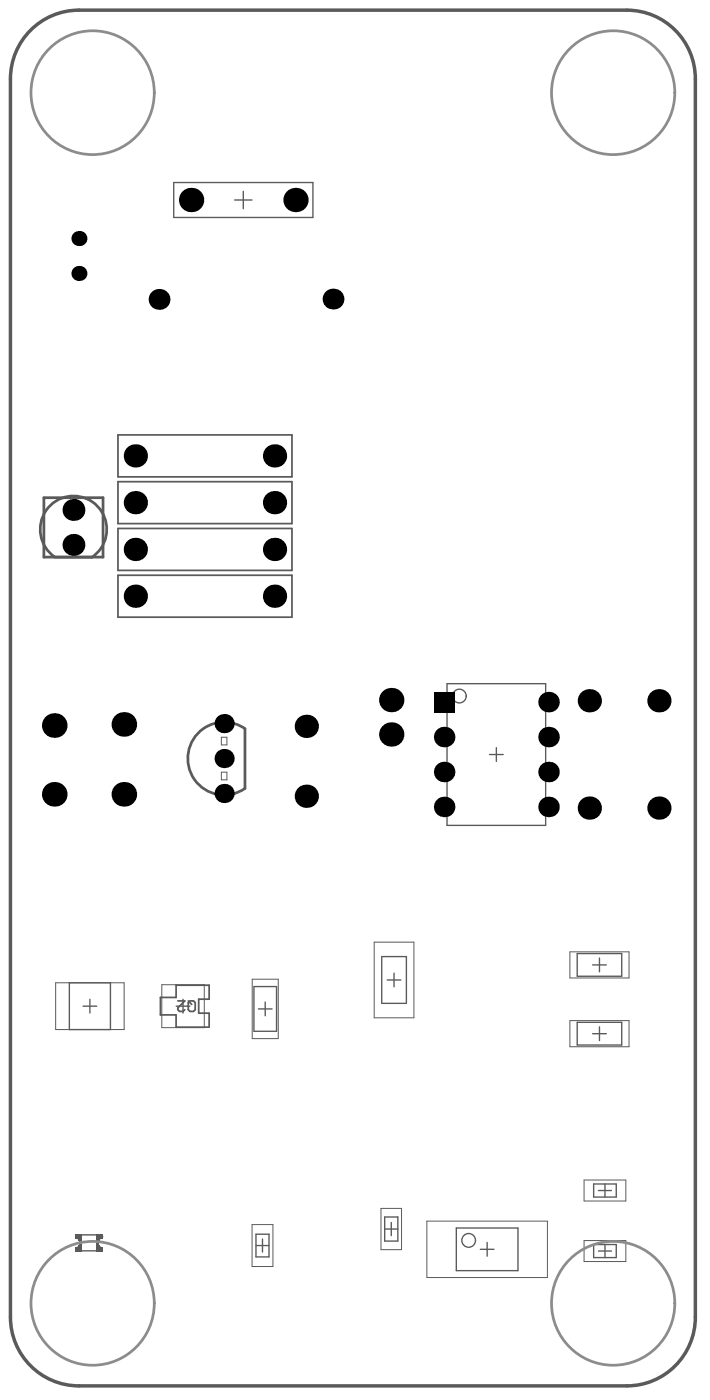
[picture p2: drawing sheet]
<svg xmlns="http://www.w3.org/2000/svg" width="171mm" height="338mm" viewBox="0 0 171 338" stroke-linecap="round" stroke-linejoin="round" font-family="sans-serif">
<path d="M19.8 298.4h4.8M19.7 302.3h3.6" fill="none" stroke="#5a5a5a" stroke-width=".34"/>
<g fill="#5a5a5a">
<path d="M19.3 299.7h.5v1.3h-.5z" fill-rule="evenodd"/>
<path d="M19 299.2h.8v.5h-.8z" fill-rule="evenodd"/>
<path d="M19 300.9h.8v.5h-.8z" fill-rule="evenodd"/>
<path d="M18.2 298.2h1.6v1.1h-1.6z" fill-rule="evenodd"/>
<path d="M18.2 301.3h1.6v1.1h-1.6z" fill-rule="evenodd"/>
<path d="M24.6 298.2h.2v1.1h-.2z" fill-rule="evenodd"/>
<path d="M23.2 298.3h1v1h-1z" fill-rule="evenodd"/>
<path d="M23.2 299.7h.6v1.3h-.6z" fill-rule="evenodd"/>
<path d="M23.2 300.9h.8v.5h-.8z" fill-rule="evenodd"/>
<path d="M23.2 299.2h.8v.5h-.8z" fill-rule="evenodd"/>
<path d="M23.2 301.3h1.6v1.1h-1.6z" fill-rule="evenodd"/>
</g>
<g fill="none" stroke="#5a5a5a" stroke-width=".34">
<path d="M18.4 299.2a1.19 1.19 0 0 1 1 1.1 1.19 1.19 0 0 1-1 1.2M24.6 299.2a1.19 1.19 0 0 0-1 1.1 1.19 1.19 0 0 0 1 1.2"/>
<circle cx="24.3" cy="298.8" r=".42"/>
</g>
<g fill="none" stroke="#5a5a5a" stroke-width=".33">
<path d="M42 44.1h33.6v8.5h-33.6zM56.7 48.3h4.2M58.8 46.2v4.2M108 165.2h23.8v34.3h-23.8zM52.5 183.3h3.3M54.1 181.6v3.4M118.2 182.3h3.3M119.9 180.7v3.3M16.7 237.5h10v11.3h-10zM61.3 238.4h5.5v10.8h-5.5zM92.2 231.2h5.9v11.3h-5.9zM93.5 236.8h3.3"/>
<path d="M95.2 235.2v3.3M139.4 230.4h10.7v5.5h-10.7zM143.1 233.2h3.3M144.8 231.5v3.3M20.1 243.1h3.3M21.7 241.5v3.3M42.5 243.1h3.4M44.2 241.5v3.3M62.4 243.8h3.3M64 242.1v3.4M139.4 247.1h10.7v5.4h-10.7zM143.1 249.8h3.3"/>
<path d="M144.8 248.1v3.4M61.8 298.2h3.2v5.5h-3.2zM63.4 299.4v3.2M92.9 297h3.2M92.9 294.1h3.2v5.8h-3.2zM94.5 295.4v3.2M110.2 296.8h14.9v10.3h-14.9zM143.4 286.1h5.4v3.2h-5.4zM144.5 287.7h3.2M146.1 286.1v3.2M61.8 301h3.2M116 301.9h3.3"/>
<path d="M117.6 300.2v3.4M143.4 300.7h5.4v3.2h-5.4zM144.5 302.3h3.2M146.1 300.7v3.2"/>
<circle cx="110.9" cy="168.2" r="1.66"/>
<circle cx="113.2" cy="299.7" r="1.66"/>
</g>
<g fill="none" stroke="#5a5a5a" stroke-width=".24">
<path d="M53.5 178.2h1.3v1.8h-1.3zM53.5 173.9h1.3v1.9h-1.3zM53.5 190.8h1.3v1.9h-1.3zM53.5 182.4h1.3v1.8h-1.3zM53.5 186.6h1.3v1.9h-1.3zM13.4 237.5h16.6v11.3h-16.6zM39.1 238h10.2v10.3h-10.2zM60.9 236.6h6.3v14.4h-6.3zM90.4 227.7h9.6v18.3h-9.6zM137.6 230h14.3v6.3h-14.3zM137.6 246.6h14.3v6.4h-14.3zM60.9 295.9h5v10.2h-5z"/>
<path d="M92 292h5v10h-5zM103.1 295.1h29.1v13.6h-29.1zM141 285.2h10.1v5h-10.1zM141 299.8h10.1v5.1h-10.1z"/>
</g>
<path d="M28.5 105.1h42v10.1h-42zM28.5 116.4h42v10.1h-42zM28.5 127.7h42v10.1h-42zM28.5 139h42v10.1h-42zM38.7 241h3.8v-2.9h8v3.4h-2.5v3.3h2.5v3.4h-8v-2.9h-3.8zM42.9 241.9h1.7l-1.7 1.7v.4l.5 .4h.8l.4-.4M45.5 241.9l.8 .8M45.9 241.9h.8l.4 .4v1.7l-.4 .4h-.8l-.4-.4v-1.7z" fill="none" stroke="#5a5a5a" stroke-width=".42"/>
<path d="M10.6 120.3h14.3v14.3h-14.3zM13.2 134.6a8.1 8.1 0 0 1-1.5-12.1 8.1 8.1 0 0 1 12.1 .1 8.1 8.1 0 0 1-1.6 12M48.2 176.8a8.7 8.7 0 0 1 11-.7v14.4a8.8 8.8 0 0 1-11.9-1.7 8.8 8.8 0 0 1 .9-12z" fill="none" stroke="#5a5a5a" stroke-width=".66"/>
<path d="M7.9 6.8a16.4 16.4 0 0 1 11.2-4.3h132.3a16.6 16.6 0 0 1 16.5 16.6v299.2a16.6 16.6 0 0 1-16.5 16.6h-132.3a16.6 16.6 0 0 1-16.6-16.6v-299.2a16.6 16.6 0 0 1 5.4-12.3z" fill="none" stroke="#5a5a5a" stroke-width=".84"/>
<g fill="none" stroke="#8c8c8c" stroke-width=".66">
<circle cx="22.3" cy="22.4" r="14.9"/>
<circle cx="148" cy="22.4" r="14.9"/>
<circle cx="22.3" cy="314.9" r="14.9"/>
<circle cx="148" cy="314.9" r="14.9"/>
</g>
<g fill="#000">
<circle cx="19.1" cy="57.6" r="1.82"/>
<circle cx="46.2" cy="48.3" r="2.94"/>
<circle cx="71.4" cy="48.3" r="2.94"/>
<circle cx="19.1" cy="66.1" r="1.82"/>
<circle cx="38.4" cy="72.4" r="2.52"/>
<circle cx="80.4" cy="72.3" r="2.52"/>
<circle cx="32.7" cy="110.2" r="2.81"/>
<circle cx="66.3" cy="110.2" r="2.81"/>
<circle cx="17.7" cy="123.2" r="2.65"/>
<circle cx="17.7" cy="131.7" r="2.65"/>
<circle cx="32.7" cy="132.8" r="2.81"/>
<circle cx="32.7" cy="121.5" r="2.81"/>
<circle cx="66.3" cy="132.8" r="2.81"/>
<circle cx="66.3" cy="121.5" r="2.81"/>
<circle cx="32.7" cy="144.1" r="2.81"/>
<circle cx="66.3" cy="144.1" r="2.81"/>
<circle cx="13.1" cy="175.3" r="2.98"/>
<circle cx="29.9" cy="175.1" r="2.98"/>
<circle cx="54.1" cy="174.9" r="2.32"/>
<circle cx="74" cy="175.5" r="2.81"/>
<circle cx="94.5" cy="177.5" r="2.94"/>
<circle cx="94.5" cy="169.2" r="2.94"/>
<circle cx="107.3" cy="178.1" r="2.48"/>
<circle cx="132.5" cy="178.1" r="2.48"/>
<circle cx="132.5" cy="169.7" r="2.48"/>
<circle cx="142.3" cy="169.3" r="2.81"/>
<circle cx="159.1" cy="169.3" r="2.81"/>
<circle cx="13.1" cy="191.9" r="2.98"/>
<circle cx="29.9" cy="191.9" r="2.98"/>
<circle cx="54.1" cy="191.7" r="2.32"/>
<circle cx="54.1" cy="183.3" r="2.32"/>
<circle cx="74" cy="192.4" r="2.81"/>
<circle cx="107.3" cy="186.6" r="2.48"/>
<circle cx="107.3" cy="195" r="2.48"/>
<circle cx="132.5" cy="195" r="2.48"/>
<circle cx="132.5" cy="186.6" r="2.48"/>
<circle cx="142.3" cy="195.3" r="2.81"/>
<circle cx="159.1" cy="195.3" r="2.81"/>
</g>
<path d="M104.8 167.2h4.9v5h-4.9z" fill-rule="evenodd" fill="#000"/>
</svg>
